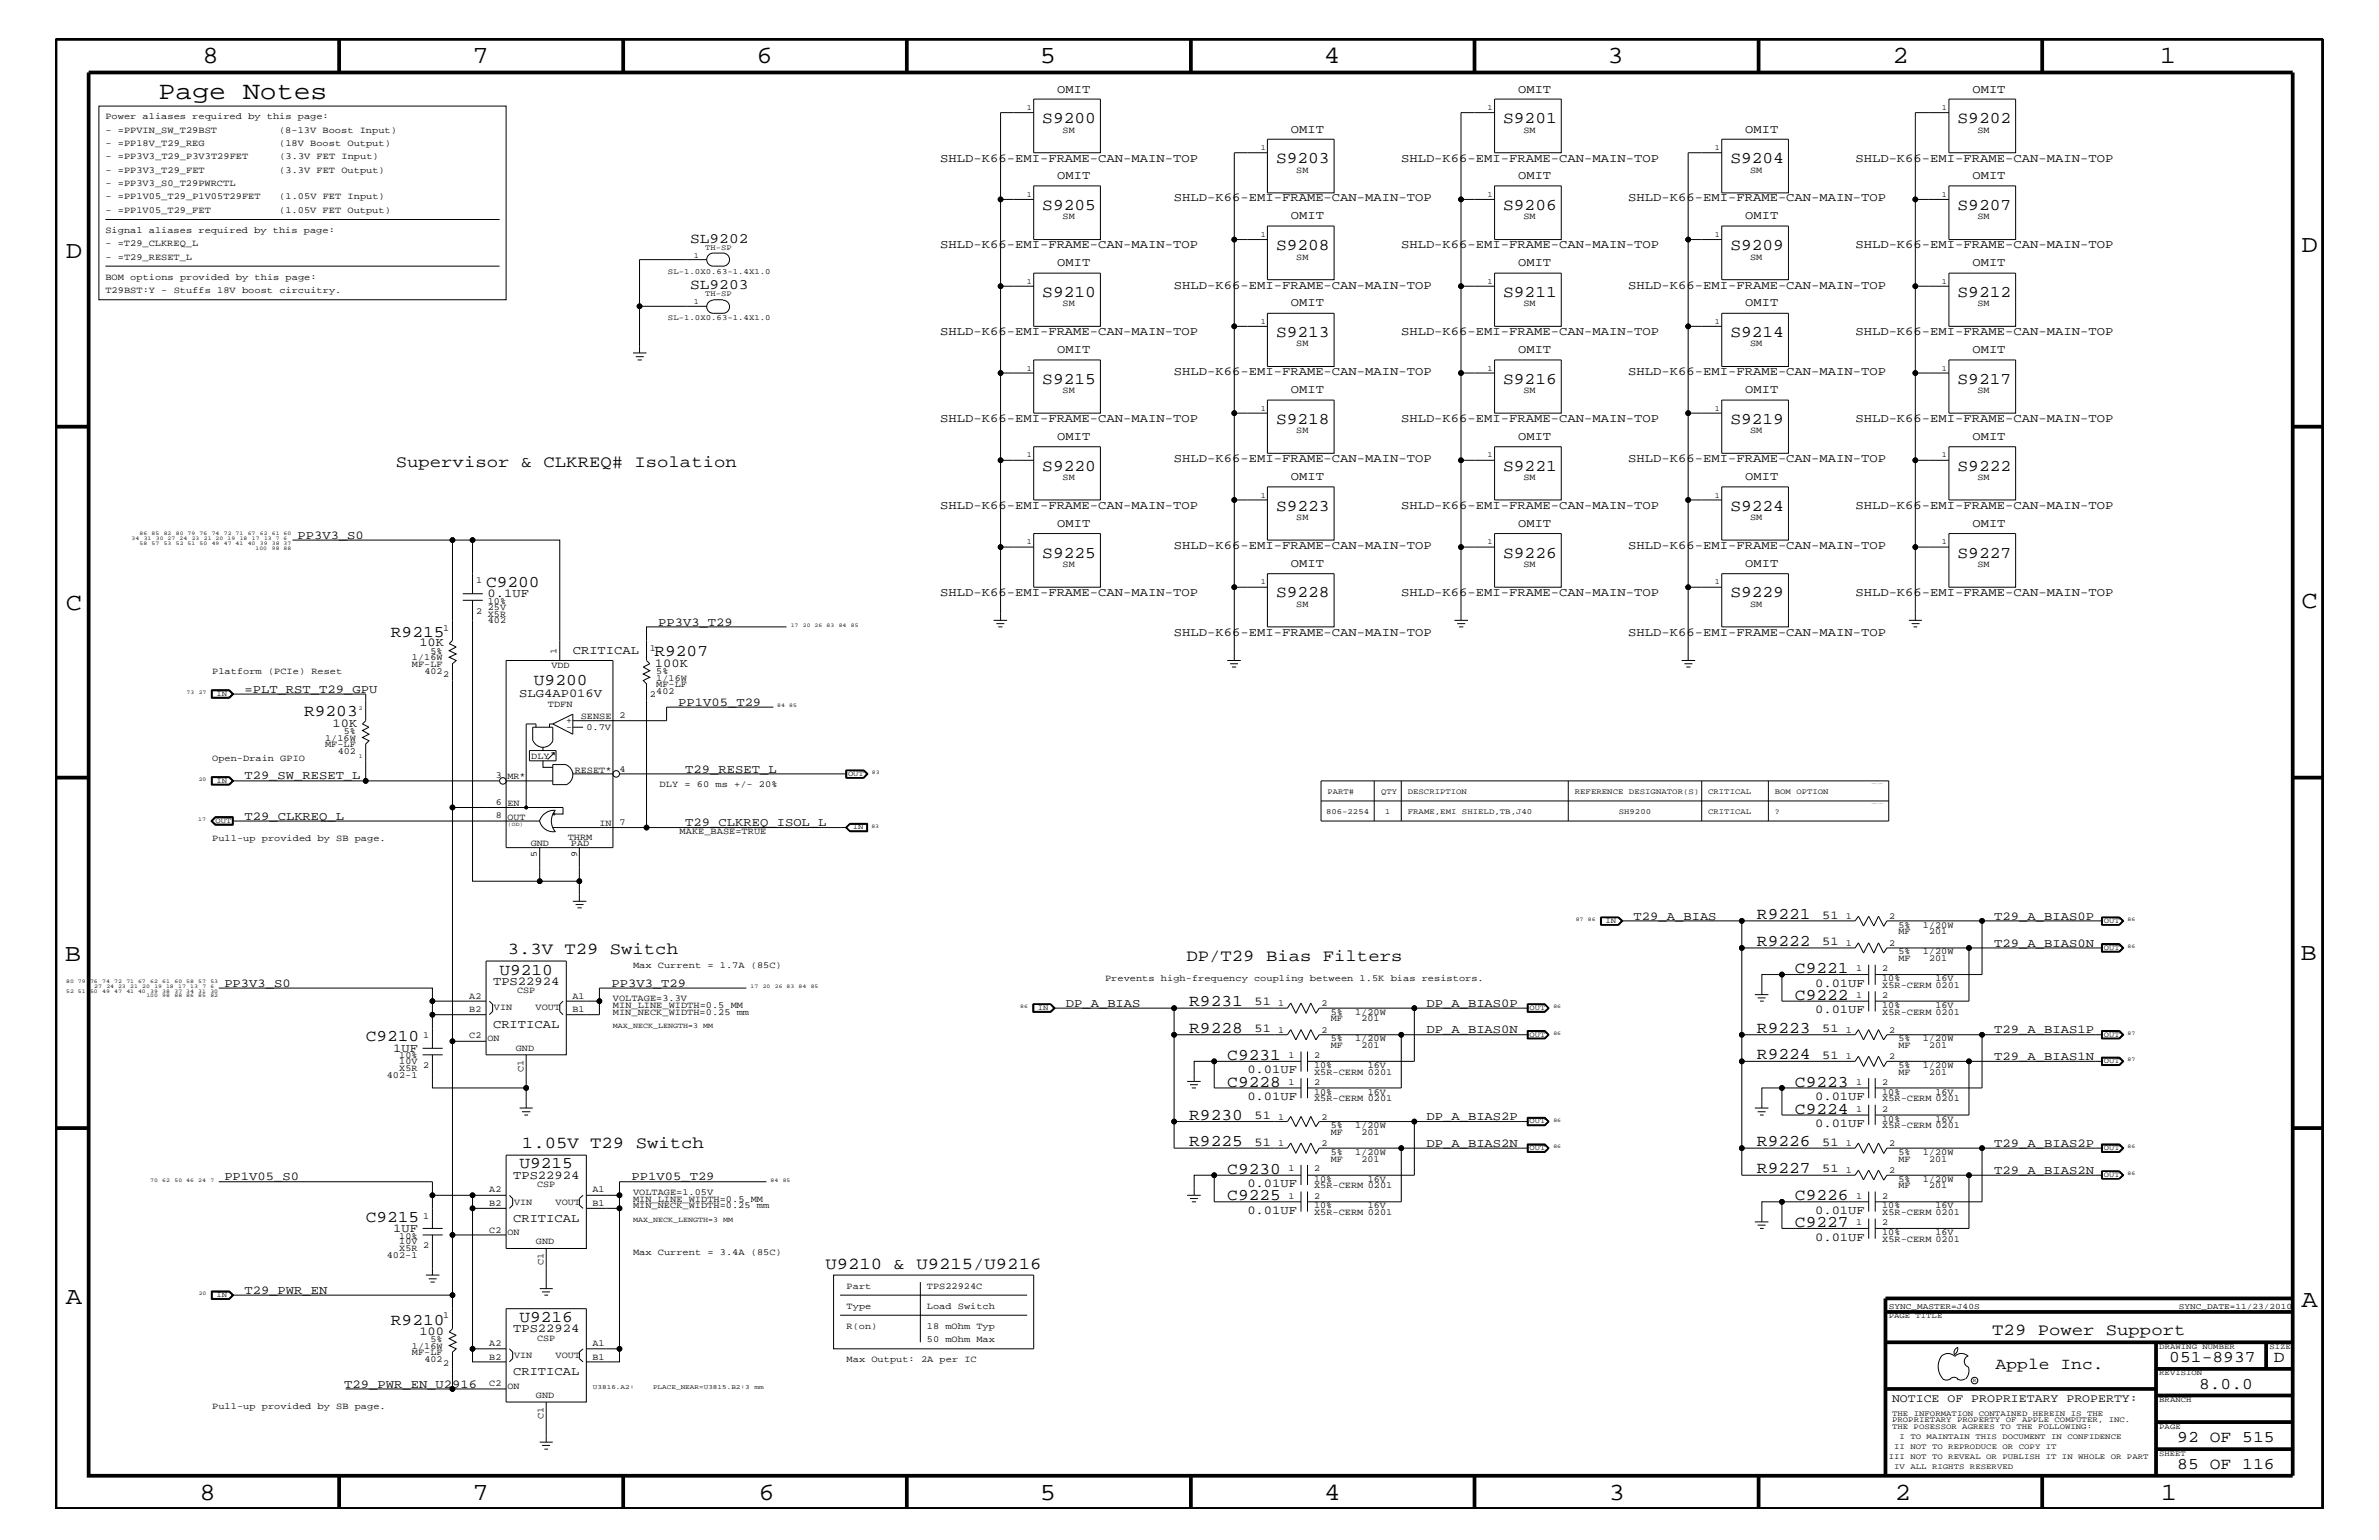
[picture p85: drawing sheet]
<svg xmlns="http://www.w3.org/2000/svg" width="432mm" height="279mm" viewBox="0 0 432 279" stroke-linecap="round" stroke-linejoin="round" font-family="sans-serif">
<defs><g id="words">
<text font-size="4.6" x="28.8" y="18">Page Notes</text>
<g font-size="4.5">
<text x="36.7" y="11.5">8</text>
<text x="85.8" y="11.5">7</text>
<text x="137.3" y="11.5">6</text>
<text x="188.7" y="11.5">5</text>
<text x="240.3" y="11.5">4</text>
<text x="291.8" y="11.5">3</text>
<text x="343.5" y="11.5">2</text>
<text x="392" y="11.5">1</text>
<text x="11.9" y="46.8">D</text>
<text x="417.7" y="45.7">D</text>
<text x="11.9" y="110.6">C</text>
<text x="417.7" y="110.3">C</text>
<text x="11.8" y="174.3">B</text>
<text x="417.6" y="174.2">B</text>
<text x="11.9" y="236.7">A</text>
<text x="417.7" y="237.1">A</text>
<text x="36.2" y="272.1">8</text>
<text x="85.8" y="272.1">7</text>
<text x="137.7" y="272.1">6</text>
<text x="188.7" y="272.1">5</text>
<text x="240.4" y="272.1">4</text>
<text x="292" y="272.1">3</text>
<text x="343.9" y="272.1">2</text>
<text x="392.2" y="272.1">1</text>
</g>
<g font-size="3">
<text x="189.2" y="22.4">S9200</text>
<text x="272.8" y="22.4">S9201</text>
<text x="355.3" y="22.4">S9202</text>
<text x="231.6" y="29.7">S9203</text>
<text x="314.1" y="29.7">S9204</text>
<text x="189.2" y="38.1">S9205</text>
<text x="272.8" y="38.1">S9206</text>
<text x="355.3" y="38.1">S9207</text>
<text x="231.6" y="45.4">S9208</text>
<text x="314.1" y="45.4">S9209</text>
<text x="189.2" y="53.9">S9210</text>
<text x="272.8" y="53.9">S9211</text>
<text x="355.3" y="53.9">S9212</text>
<text x="231.6" y="61.2">S9213</text>
<text x="314.1" y="61.2">S9214</text>
<text x="189.2" y="69.6">S9215</text>
<text x="272.8" y="69.6">S9216</text>
<text x="355.3" y="69.6">S9217</text>
<text x="231.6" y="76.9">S9218</text>
<text x="314.1" y="76.9">S9219</text>
<text x="71.8" y="84.7">Supervisor &amp; CLKREQ# Isolation</text>
<text x="189.2" y="85.4">S9220</text>
<text x="272.8" y="85.4">S9221</text>
<text x="355.3" y="85.4">S9222</text>
<text x="231.6" y="92.7">S9223</text>
<text x="314.1" y="92.7">S9224</text>
<text x="189.2" y="101.2">S9225</text>
<text x="272.8" y="101.2">S9226</text>
<text x="355.3" y="101.2">S9227</text>
<text x="88.2" y="106.5">C9200</text>
<text x="231.6" y="108.4">S9228</text>
<text x="314.1" y="108.4">S9229</text>
<text x="71" y="115.5">R9215</text>
<text x="118.8" y="119.1">R9207</text>
<text x="96.9" y="124.2">U9200</text>
<text x="55.2" y="130">R9203</text>
<text x="318.9" y="166.7">R9221</text>
<text x="92.2" y="173.2">3.3V T29 Switch</text>
<text x="318.9" y="171.6">R9222</text>
<text x="90.6" y="176.8">U9210</text>
<text x="215.3" y="174.4">DP/T29 Bias Filters</text>
<text x="325.8" y="176.6">C9221</text>
<text x="215.9" y="182.5">R9231</text>
<text x="325.8" y="181.4">C9222</text>
<text x="66.4" y="188.9">C9210</text>
<text x="215.9" y="187.4">R9228</text>
<text x="318.9" y="187.4">R9223</text>
<text x="222.8" y="192.3">C9231</text>
<text x="222.8" y="197.2">C9228</text>
<text x="318.9" y="192.2">R9224</text>
<text x="325.8" y="197.2">C9223</text>
<text x="215.9" y="203.1">R9230</text>
<text x="325.8" y="202">C9224</text>
<text x="94.7" y="208.3">1.05V T29 Switch</text>
<text x="215.9" y="208">R9225</text>
<text x="318.9" y="208">R9226</text>
<text x="94.3" y="211.9">U9215</text>
<text x="222.8" y="213">C9230</text>
<text x="318.9" y="212.8">R9227</text>
<text x="66.4" y="221.7">C9215</text>
<text x="222.8" y="217.8">C9225</text>
<text x="325.8" y="217.8">C9226</text>
<text x="325.8" y="222.6">C9227</text>
<text x="149.8" y="230.2">U9210 &amp; U9215/U9216</text>
<text x="94.3" y="239.9">U9216</text>
<text x="71" y="240.3">R9210</text>
<text x="361.6" y="242.3">T29 Power Support</text>
<text x="362.2" y="248.4">Apple Inc.</text>
<text x="393.7" y="247.1">051-8937</text>
<text x="399.2" y="252">8.0.0</text>
<text x="412.7" y="247.1">D</text>
<text x="395.2" y="261.6">92 OF 515</text>
<text x="395.2" y="266.6">85 OF 116</text>
</g>
<g font-size="2.6">
<text x="125.3" y="44.1">SL9202</text>
<text x="125.3" y="52.5">SL9203</text>
</g>
<g font-size="2.2">
<text x="191.9" y="16.8">OMIT</text>
<text x="275.5" y="16.8">OMIT</text>
<text x="358" y="16.8">OMIT</text>
<text x="170.6" y="29.3">SHLD-K66-EMI-FRAME-CAN-MAIN-TOP</text>
<text x="234.3" y="24.1">OMIT</text>
<text x="254.3" y="29.3">SHLD-K66-EMI-FRAME-CAN-MAIN-TOP</text>
<text x="316.8" y="24.1">OMIT</text>
<text x="336.8" y="29.3">SHLD-K66-EMI-FRAME-CAN-MAIN-TOP</text>
<text x="191.9" y="32.5">OMIT</text>
<text x="275.5" y="32.5">OMIT</text>
<text x="358" y="32.5">OMIT</text>
<text x="213.1" y="36.5">SHLD-K66-EMI-FRAME-CAN-MAIN-TOP</text>
<text x="234.3" y="39.8">OMIT</text>
<text x="295.5" y="36.5">SHLD-K66-EMI-FRAME-CAN-MAIN-TOP</text>
<text x="316.8" y="39.8">OMIT</text>
<text x="170.6" y="45.1">SHLD-K66-EMI-FRAME-CAN-MAIN-TOP</text>
<text x="254.3" y="45.1">SHLD-K66-EMI-FRAME-CAN-MAIN-TOP</text>
<text x="336.8" y="45.1">SHLD-K66-EMI-FRAME-CAN-MAIN-TOP</text>
<text x="191.9" y="48.3">OMIT</text>
<text x="213.1" y="52.4">SHLD-K66-EMI-FRAME-CAN-MAIN-TOP</text>
<text x="275.5" y="48.3">OMIT</text>
<text x="295.5" y="52.4">SHLD-K66-EMI-FRAME-CAN-MAIN-TOP</text>
<text x="358" y="48.3">OMIT</text>
<text x="234.3" y="55.6">OMIT</text>
<text x="316.8" y="55.6">OMIT</text>
<text x="170.6" y="60.8">SHLD-K66-EMI-FRAME-CAN-MAIN-TOP</text>
<text x="191.9" y="64">OMIT</text>
<text x="254.3" y="60.8">SHLD-K66-EMI-FRAME-CAN-MAIN-TOP</text>
<text x="275.5" y="64">OMIT</text>
<text x="336.8" y="60.8">SHLD-K66-EMI-FRAME-CAN-MAIN-TOP</text>
<text x="358" y="64">OMIT</text>
<text x="213.1" y="68.1">SHLD-K66-EMI-FRAME-CAN-MAIN-TOP</text>
<text x="234.3" y="71.3">OMIT</text>
<text x="295.5" y="68.1">SHLD-K66-EMI-FRAME-CAN-MAIN-TOP</text>
<text x="316.8" y="71.3">OMIT</text>
<text x="170.6" y="76.6">SHLD-K66-EMI-FRAME-CAN-MAIN-TOP</text>
<text x="254.3" y="76.6">SHLD-K66-EMI-FRAME-CAN-MAIN-TOP</text>
<text x="336.8" y="76.6">SHLD-K66-EMI-FRAME-CAN-MAIN-TOP</text>
<text x="191.9" y="79.9">OMIT</text>
<text x="213.1" y="83.8">SHLD-K66-EMI-FRAME-CAN-MAIN-TOP</text>
<text x="275.5" y="79.9">OMIT</text>
<text x="295.5" y="83.8">SHLD-K66-EMI-FRAME-CAN-MAIN-TOP</text>
<text x="358" y="79.9">OMIT</text>
<text x="234.3" y="87.1">OMIT</text>
<text x="316.8" y="87.1">OMIT</text>
<text x="170.6" y="92.3">SHLD-K66-EMI-FRAME-CAN-MAIN-TOP</text>
<text x="191.9" y="95.6">OMIT</text>
<text x="254.3" y="92.3">SHLD-K66-EMI-FRAME-CAN-MAIN-TOP</text>
<text x="275.5" y="95.6">OMIT</text>
<text x="336.8" y="92.3">SHLD-K66-EMI-FRAME-CAN-MAIN-TOP</text>
<text x="358" y="95.6">OMIT</text>
<text x="54" y="97.7">PP3V3_S0</text>
<text x="213.1" y="99.6">SHLD-K66-EMI-FRAME-CAN-MAIN-TOP</text>
<text x="295.5" y="99.6">SHLD-K66-EMI-FRAME-CAN-MAIN-TOP</text>
<text x="234.3" y="102.9">OMIT</text>
<text x="316.8" y="102.9">OMIT</text>
<text x="88.5" y="108.3">0.1UF</text>
<text x="119.5" y="113.6">PP3V3_T29</text>
<text x="170.6" y="108.1">SHLD-K66-EMI-FRAME-CAN-MAIN-TOP</text>
<text x="254.3" y="108.1">SHLD-K66-EMI-FRAME-CAN-MAIN-TOP</text>
<text x="336.8" y="108.1">SHLD-K66-EMI-FRAME-CAN-MAIN-TOP</text>
<text x="76.1" y="117.3">10K</text>
<text x="104" y="118.6">CRITICAL</text>
<text x="213.1" y="115.3">SHLD-K66-EMI-FRAME-CAN-MAIN-TOP</text>
<text x="295.5" y="115.3">SHLD-K66-EMI-FRAME-CAN-MAIN-TOP</text>
<text x="44.4" y="125.7">=PLT_RST_T29_GPU</text>
<text x="118.9" y="120.9">100K</text>
<text x="60.4" y="131.9">10K</text>
<text x="94.2" y="126.5">SLG4AP016V</text>
<text x="123.1" y="128">PP1V05_T29</text>
<text x="44.4" y="141.4">T29_SW_RESET_L</text>
<text x="124.4" y="140.2">T29_RESET_L</text>
<text x="44.4" y="148.7">T29_CLKREQ_L</text>
<text x="124.4" y="149.9">T29_CLKREQ_ISOL_L</text>
<text x="296.5" y="166.9">T29_A_BIAS</text>
<text x="330.8" y="166.7">51</text>
<text x="361.9" y="166.9">T29_A_BIAS0P</text>
<text x="330.8" y="171.5">51</text>
<text x="361.9" y="171.7">T29_A_BIAS0N</text>
<text x="40.7" y="179">PP3V3_S0</text>
<text x="89.5" y="178.8">TPS22924</text>
<text x="111" y="179">PP3V3_T29</text>
<text x="329.4" y="179">0.01UF</text>
<text x="193.5" y="182.7">DP_A_BIAS</text>
<text x="227.7" y="182.4">51</text>
<text x="258.9" y="182.7">DP_A_BIAS0P</text>
<text x="329.4" y="183.8">0.01UF</text>
<text x="71.4" y="190.8">1UF</text>
<text x="89.5" y="186.5">CRITICAL</text>
<text x="227.7" y="187.2">51</text>
<text x="258.9" y="187.5">DP_A_BIAS0N</text>
<text x="330.8" y="187.2">51</text>
<text x="361.9" y="187.5">T29_A_BIAS1P</text>
<text x="226.4" y="194.8">0.01UF</text>
<text x="330.8" y="192.1">51</text>
<text x="361.9" y="192.3">T29_A_BIAS1N</text>
<text x="226.4" y="199.6">0.01UF</text>
<text x="227.7" y="203">51</text>
<text x="258.9" y="203.2">DP_A_BIAS2P</text>
<text x="329.4" y="199.6">0.01UF</text>
<text x="227.7" y="207.9">51</text>
<text x="258.9" y="208.1">DP_A_BIAS2N</text>
<text x="329.4" y="204.4">0.01UF</text>
<text x="330.8" y="207.9">51</text>
<text x="361.9" y="208.1">T29_A_BIAS2P</text>
<text x="40.7" y="214.2">PP1V05_S0</text>
<text x="93.1" y="213.9">TPS22924</text>
<text x="114.6" y="214.2">PP1V05_T29</text>
<text x="226.4" y="215.3">0.01UF</text>
<text x="330.8" y="212.7">51</text>
<text x="361.9" y="213">T29_A_BIAS2N</text>
<text x="93.1" y="221.7">CRITICAL</text>
<text x="226.4" y="220.2">0.01UF</text>
<text x="329.4" y="220.2">0.01UF</text>
<text x="71.4" y="223.5">1UF</text>
<text x="329.4" y="225.1">0.01UF</text>
<text x="44.4" y="234.7">T29_PWR_EN</text>
<text x="76.1" y="242.2">100</text>
<text x="93.1" y="241.8">TPS22924</text>
<text x="62.5" y="251.7">T29_PWR_EN_U2916</text>
<text x="93.1" y="249.5">CRITICAL</text>
</g>
<text font-size="2.1" x="343.4" y="254.4">NOTICE OF PROPRIETARY PROPERTY:</text>
<g font-size="1.7">
<text x="19.1" y="21.6">Power aliases required by this page:</text>
<text x="19.1" y="28.9">- =PP3V3_T29_P3V3T29FET</text>
<text x="19.1" y="26.5">- =PP18V_T29_REG</text>
<text x="19.1" y="24.1">- =PPVIN_SW_T29BST</text>
<text x="50.7" y="24.1">(8-13V Boost Input)</text>
<text x="50.7" y="26.5">(18V Boost Output)</text>
<text x="50.7" y="28.9">(3.3V FET Input)</text>
<text x="192.9" y="24.1">SM</text>
<text x="276.5" y="24.1">SM</text>
<text x="358.9" y="24.1">SM</text>
<text x="19.1" y="33.7">- =PP3V3_S0_T29PWRCTL</text>
<text x="19.1" y="31.4">- =PP3V3_T29_FET</text>
<text x="50.7" y="31.4">(3.3V FET Output)</text>
<text x="235.3" y="31.4">SM</text>
<text x="317.7" y="31.4">SM</text>
<text x="19.1" y="36.2">- =PP1V05_T29_P1V05T29FET</text>
<text x="19.1" y="38.6">- =PP1V05_T29_FET</text>
<text x="50.7" y="38.6">(1.05V FET Output)</text>
<text x="50.7" y="36.2">(1.05V FET Input)</text>
<text x="192.9" y="39.8">SM</text>
<text x="276.5" y="39.8">SM</text>
<text x="358.9" y="39.8">SM</text>
<text x="19.1" y="44.6">- =T29_CLKREQ_L</text>
<text x="19.1" y="47.1">- =T29_RESET_L</text>
<text x="19.1" y="42.3">Signal aliases required by this page:</text>
<text x="235.3" y="47.1">SM</text>
<text x="317.7" y="47.1">SM</text>
<text x="19.1" y="53.2">T29BST:Y - Stuffs 18V boost circuitry.</text>
<text x="19.1" y="50.7">BOM options provided by this page:</text>
<text x="192.9" y="55.6">SM</text>
<text x="276.5" y="55.6">SM</text>
<text x="358.9" y="55.6">SM</text>
<text x="235.3" y="62.9">SM</text>
<text x="317.7" y="62.9">SM</text>
<text x="192.9" y="71.3">SM</text>
<text x="276.5" y="71.3">SM</text>
<text x="358.9" y="71.3">SM</text>
<text x="235.3" y="78.6">SM</text>
<text x="317.7" y="78.6">SM</text>
<text x="192.9" y="87.1">SM</text>
<text x="276.5" y="87.1">SM</text>
<text x="358.9" y="87.1">SM</text>
<text x="235.3" y="94.3">SM</text>
<text x="317.7" y="94.3">SM</text>
<text x="86.4" y="105.9">1</text>
<text x="192.9" y="102.9">SM</text>
<text x="276.5" y="102.9">SM</text>
<text x="358.9" y="102.9">SM</text>
<text x="86.4" y="111.4">2</text>
<text x="88.6" y="110.6">25V</text>
<text x="88.6" y="109.5">10%</text>
<text x="88.6" y="113.1">402</text>
<text x="88.6" y="111.9">X5R</text>
<text x="235.3" y="110.2">SM</text>
<text x="317.7" y="110.2">SM</text>
<text x="74.8" y="119.8">1/16W</text>
<text x="78.1" y="118.6">5%</text>
<text x="80.4" y="114.4">1</text>
<text x="101" y="118.6" transform="rotate(-90 101 118.6)">1</text>
<text x="117.9" y="118.1">1</text>
<text x="38.5" y="122.3">Platform (PCIe) Reset</text>
<text x="74.8" y="121">MF-LF</text>
<text x="77" y="122.3">402</text>
<text x="80.4" y="122.9">2</text>
<text x="100.1" y="121.3">VDD</text>
<text x="119.1" y="123.5">1/16W</text>
<text x="119.1" y="122.3">5%</text>
<text x="119.1" y="125.9">402</text>
<text x="119.1" y="124.7">MF-LF</text>
<text x="99.4" y="128.3">TDFN</text>
<text x="102.8" y="131.2">+</text>
<text x="105.4" y="130.5">SENSE</text>
<text x="112.4" y="130.2">2</text>
<text x="117.9" y="126.5">2</text>
<text x="59" y="134.4">1/16W</text>
<text x="59" y="135.6">MF-LF</text>
<text x="61.3" y="136.8">402</text>
<text x="62.4" y="133.2">5%</text>
<text x="96.4" y="137.7">DLY</text>
<text x="102.8" y="132.4">-</text>
<text x="106.4" y="132.4">0.7V</text>
<text x="38.5" y="138">Open-Drain GPIO</text>
<text x="90" y="141.2">3</text>
<text x="92.1" y="141.4">MR*</text>
<text x="104.3" y="140.2">RESET*</text>
<text x="112.4" y="140">4</text>
<text x="119.7" y="142.9">DLY = 60 ms +/- 20%</text>
<text x="90" y="148.4">8</text>
<text x="90" y="146">6</text>
<text x="92.1" y="148.7">OUT</text>
<text x="92.1" y="146.2">EN</text>
<text x="108.8" y="149.9">IN</text>
<text x="112.4" y="149.6">7</text>
<text x="38.5" y="152.6">Pull-up provided by SB page.</text>
<text x="96.4" y="153.5">GND</text>
<text x="97.5" y="155.6" transform="rotate(-90 97.5 155.6)">5</text>
<text x="103" y="152.3">THRM</text>
<text x="103.6" y="153.5">PAD</text>
<text x="104.7" y="155.6" transform="rotate(-90 104.7 155.6)">9</text>
<text x="123.4" y="151.3">MAKE_BASE=TRUE</text>
<text x="335" y="166.7">1</text>
<text x="342.9" y="166.7">2</text>
<text x="335" y="171.6">1</text>
<text x="342.9" y="171.6">2</text>
<text x="344.6" y="173.2">5%</text>
<text x="344.6" y="168.3">5%</text>
<text x="344.6" y="169.5">MF</text>
<text x="349" y="173.2">1/20W</text>
<text x="349" y="168.3">1/20W</text>
<text x="350.1" y="169.5">201</text>
<text x="114.9" y="175.6">Max Current = 1.7A (85C)</text>
<text x="200.6" y="178">Prevents high-frequency coupling between 1.5K bias resistors.</text>
<text x="336.9" y="176.2">1</text>
<text x="341.6" y="178">10%</text>
<text x="341.6" y="179.3">X5R-CERM 0201</text>
<text x="341.6" y="176.2">2</text>
<text x="344.6" y="174.4">MF</text>
<text x="350.1" y="174.4">201</text>
<text x="351.3" y="178">16V</text>
<text x="85.2" y="181.2">A2</text>
<text x="85.2" y="183.6">B2</text>
<text x="89.7" y="183.3">VIN</text>
<text x="93.9" y="180.2">CSP</text>
<text x="97.2" y="183.3">VOUT</text>
<text x="103.9" y="181.2">A1</text>
<text x="103.9" y="183.6">B1</text>
<text x="111.3" y="184.1">MIN_NECK_WIDTH=0.25 mm</text>
<text x="111.3" y="182.9">MIN_LINE_WIDTH=0.5 MM</text>
<text x="111.3" y="181.6">VOLTAGE=3.3V</text>
<text x="232" y="182.5">1</text>
<text x="239.9" y="182.5">2</text>
<text x="241.6" y="184.1">5%</text>
<text x="241.6" y="185.3">MF</text>
<text x="246" y="184.1">1/20W</text>
<text x="247.1" y="185.3">201</text>
<text x="336.9" y="181">1</text>
<text x="341.6" y="182.9">10%</text>
<text x="341.6" y="184.1">X5R-CERM 0201</text>
<text x="341.6" y="181">2</text>
<text x="351.3" y="182.9">16V</text>
<text x="72.5" y="192">10%</text>
<text x="76.8" y="188.3">1</text>
<text x="85.2" y="188.4">C2</text>
<text x="88.5" y="188.9">ON</text>
<text x="93.6" y="190.6">GND</text>
<text x="232" y="187.4">1</text>
<text x="233.8" y="192">1</text>
<text x="238.5" y="192">2</text>
<text x="239.9" y="187.4">2</text>
<text x="241.6" y="188.9">5%</text>
<text x="241.6" y="190.2">MF</text>
<text x="246" y="188.9">1/20W</text>
<text x="247.1" y="190.2">201</text>
<text x="335" y="187.4">1</text>
<text x="342.9" y="187.4">2</text>
<text x="344.6" y="188.9">5%</text>
<text x="344.6" y="190.2">MF</text>
<text x="349" y="188.9">1/20W</text>
<text x="350.1" y="190.2">201</text>
<text x="70.2" y="195.5">402-1</text>
<text x="72.5" y="193.1">10V</text>
<text x="72.5" y="194.3">X5R</text>
<text x="76.8" y="193.7">2</text>
<text x="95" y="194.4" transform="rotate(-90 95 194.4)">C1</text>
<text x="233.8" y="196.8">1</text>
<text x="238.5" y="193.7">10%</text>
<text x="238.5" y="195">X5R-CERM 0201</text>
<text x="238.5" y="196.8">2</text>
<text x="248.2" y="193.7">16V</text>
<text x="335" y="192.2">1</text>
<text x="336.9" y="196.8">1</text>
<text x="341.6" y="196.8">2</text>
<text x="342.9" y="192.2">2</text>
<text x="344.6" y="193.7">5%</text>
<text x="344.6" y="195">MF</text>
<text x="349" y="193.7">1/20W</text>
<text x="350.1" y="195">201</text>
<text x="232" y="203.1">1</text>
<text x="238.5" y="198.7">10%</text>
<text x="238.5" y="199.8">X5R-CERM 0201</text>
<text x="239.9" y="203.1">2</text>
<text x="248.2" y="198.7">16V</text>
<text x="336.9" y="201.7">1</text>
<text x="341.6" y="198.7">10%</text>
<text x="341.6" y="203.5">10%</text>
<text x="341.6" y="199.8">X5R-CERM 0201</text>
<text x="341.6" y="201.7">2</text>
<text x="351.3" y="198.7">16V</text>
<text x="351.3" y="203.5">16V</text>
<text x="232" y="208">1</text>
<text x="239.9" y="208">2</text>
<text x="241.6" y="204.7">5%</text>
<text x="241.6" y="205.9">MF</text>
<text x="241.6" y="209.6">5%</text>
<text x="246" y="204.7">1/20W</text>
<text x="246" y="209.6">1/20W</text>
<text x="247.1" y="205.9">201</text>
<text x="335" y="208">1</text>
<text x="341.6" y="204.7">X5R-CERM 0201</text>
<text x="342.9" y="208">2</text>
<text x="344.6" y="209.6">5%</text>
<text x="349" y="209.6">1/20W</text>
<text x="97.5" y="215.3">CSP</text>
<text x="233.8" y="212.5">1</text>
<text x="238.5" y="214.4">10%</text>
<text x="238.5" y="215.6">X5R-CERM 0201</text>
<text x="238.5" y="212.5">2</text>
<text x="241.6" y="210.8">MF</text>
<text x="247.1" y="210.8">201</text>
<text x="248.2" y="214.4">16V</text>
<text x="335" y="212.8">1</text>
<text x="342.9" y="212.8">2</text>
<text x="344.6" y="214.4">5%</text>
<text x="344.6" y="215.6">MF</text>
<text x="344.6" y="210.8">MF</text>
<text x="349" y="214.4">1/20W</text>
<text x="350.1" y="215.6">201</text>
<text x="350.1" y="210.8">201</text>
<text x="76.8" y="221.1">1</text>
<text x="88.8" y="216.4">A2</text>
<text x="88.8" y="218.7">B2</text>
<text x="93.3" y="218.6">VIN</text>
<text x="100.8" y="218.6">VOUT</text>
<text x="107.5" y="216.4">A1</text>
<text x="107.5" y="218.7">B1</text>
<text x="114.9" y="219.2">MIN_NECK_WIDTH=0.25 mm</text>
<text x="114.9" y="218">MIN_LINE_WIDTH=0.5 MM</text>
<text x="114.9" y="216.9">VOLTAGE=1.05V</text>
<text x="233.8" y="217.5">1</text>
<text x="238.5" y="219.2">10%</text>
<text x="238.5" y="220.4">X5R-CERM 0201</text>
<text x="238.5" y="217.5">2</text>
<text x="248.2" y="219.2">16V</text>
<text x="336.9" y="217.5">1</text>
<text x="341.6" y="219.2">10%</text>
<text x="341.6" y="220.4">X5R-CERM 0201</text>
<text x="341.6" y="217.5">2</text>
<text x="351.3" y="219.2">16V</text>
<text x="72.5" y="225.7">10V</text>
<text x="72.5" y="224.7">10%</text>
<text x="72.5" y="227">X5R</text>
<text x="76.8" y="226.5">2</text>
<text x="88.8" y="223.6">C2</text>
<text x="92.1" y="224.1">ON</text>
<text x="97.3" y="225.7">GND</text>
<text x="114.9" y="227.7">Max Current = 3.4A (85C)</text>
<text x="336.9" y="222.3">1</text>
<text x="341.6" y="224.1">10%</text>
<text x="341.6" y="225.3">X5R-CERM 0201</text>
<text x="341.6" y="222.3">2</text>
<text x="351.3" y="224.1">16V</text>
<text x="70.2" y="228.2">402-1</text>
<text x="98.6" y="229.6" transform="rotate(-90 98.6 229.6)">C1</text>
<text x="153.7" y="233.8">Part</text>
<text x="168.2" y="233.8">TPS22924C</text>
<text x="80.4" y="239.2">1</text>
<text x="153.7" y="237.4">Type</text>
<text x="168.2" y="237.4">Load Switch</text>
<text x="74.8" y="244.7">1/16W</text>
<text x="74.8" y="245.9">MF-LF</text>
<text x="78.1" y="243.5">5%</text>
<text x="88.8" y="244.2">A2</text>
<text x="97.5" y="243.3">CSP</text>
<text x="107.5" y="244.2">A1</text>
<text x="153.7" y="241.1">R(on)</text>
<text x="168.2" y="241.1">18 mOhm Typ</text>
<text x="168.2" y="243.5">50 mOhm Max</text>
<text x="77" y="247.1">402</text>
<text x="80.4" y="247.8">2</text>
<text x="88.8" y="251.5">C2</text>
<text x="88.8" y="246.7">B2</text>
<text x="92.1" y="252">ON</text>
<text x="93.3" y="246.4">VIN</text>
<text x="100.8" y="246.4">VOUT</text>
<text x="107.5" y="246.7">B1</text>
<text x="153.7" y="247.1">Max Output: 2A per IC</text>
<text x="38.5" y="255.6">Pull-up provided by SB page.</text>
<text x="97.3" y="253.7">GND</text>
<text x="98.6" y="257.4" transform="rotate(-90 98.6 257.4)">C1</text>
</g>
<g font-size="1.5">
<text x="342.8" y="237.4">SYNC_MASTER=J40S</text>
<text x="395.5" y="237.4">SYNC_DATE=11/23/2010</text>
</g>
<g font-size="1.4">
<text x="186.4" y="20">1</text>
<text x="270" y="20">1</text>
<text x="352.5" y="20">1</text>
<text x="228.9" y="27.2">1</text>
<text x="311.2" y="27.2">1</text>
<text x="186.4" y="35.8">1</text>
<text x="270" y="35.8">1</text>
<text x="352.5" y="35.8">1</text>
<text x="125.9" y="46.8">1</text>
<text x="128" y="45.3">TH-SP</text>
<text x="228.9" y="43">1</text>
<text x="311.2" y="43">1</text>
<text x="121.2" y="49.6">SL-1.0X0.63-1.4X1.0</text>
<text x="128" y="53.8">TH-SP</text>
<text x="186.4" y="51.5">1</text>
<text x="270" y="51.5">1</text>
<text x="352.5" y="51.5">1</text>
<text x="121.2" y="58.1">SL-1.0X0.63-1.4X1.0</text>
<text x="125.9" y="55.2">1</text>
<text x="228.9" y="58.8">1</text>
<text x="311.2" y="58.8">1</text>
<text x="186.4" y="67.3">1</text>
<text x="270" y="67.3">1</text>
<text x="352.5" y="67.3">1</text>
<text x="228.9" y="74.5">1</text>
<text x="311.2" y="74.5">1</text>
<text x="186.4" y="83">1</text>
<text x="270" y="83">1</text>
<text x="352.5" y="83">1</text>
<text x="228.9" y="90.3">1</text>
<text x="311.2" y="90.3">1</text>
<text x="186.4" y="98.7">1</text>
<text x="270" y="98.7">1</text>
<text x="352.5" y="98.7">1</text>
<text x="228.9" y="106">1</text>
<text x="311.2" y="106">1</text>
<text x="39.3" y="126.3">IN</text>
<text x="39.3" y="142">IN</text>
<text x="153.9" y="140.8">OUT</text>
<text x="39.1" y="149.3">OUT</text>
<text x="240.7" y="147.7">806-2254</text>
<text x="241" y="144">PART#</text>
<text x="250.7" y="144">QTY</text>
<text x="251.4" y="147.7">1</text>
<text x="255.5" y="144">DESCRIPTION</text>
<text x="255.5" y="147.7">FRAME,EMI SHIELD,TB,J40</text>
<text x="285.8" y="144">REFERENCE DESIGNATOR(S)</text>
<text x="293.8" y="147.7">SH9200</text>
<text x="310" y="144">CRITICAL</text>
<text x="310" y="147.7">CRITICAL</text>
<text x="322.2" y="147.7">?</text>
<text x="322.2" y="144">BOM OPTION</text>
<text x="154.8" y="150.5">IN</text>
<text x="291.4" y="167.5">IN</text>
<text x="381.8" y="167.5">OUT</text>
<text x="381.8" y="172.3">OUT</text>
<text x="188.4" y="183.2">IN</text>
<text x="277.6" y="183.2">OUT</text>
<text x="111.3" y="186.5">MAX_NECK_LENGTH=3 MM</text>
<text x="277.6" y="188.1">OUT</text>
<text x="381.8" y="188.1">OUT</text>
<text x="381.8" y="192.9">OUT</text>
<text x="277.6" y="203.8">OUT</text>
<text x="277.6" y="208.7">OUT</text>
<text x="381.8" y="208.7">OUT</text>
<text x="381.8" y="213.6">OUT</text>
<text x="114.9" y="221.7">MAX_NECK_LENGTH=3 MM</text>
<text x="39.3" y="235.4">IN</text>
<text x="342.8" y="239.2">PAGE TITLE</text>
<text x="391.9" y="244.7">DRAWING NUMBER</text>
<text x="411.9" y="244.7">SIZE</text>
<text x="391.9" y="249.5">REVISION</text>
<text x="343.4" y="256.8">THE INFORMATION CONTAINED HEREIN IS THE</text>
<text x="391.9" y="254.4">BRANCH</text>
<text x="343.4" y="259.3">THE POSESSOR AGREES TO THE FOLLOWING:</text>
<text x="343.4" y="258">PROPRIETARY PROPERTY OF APPLE COMPUTER, INC.</text>
<text x="343.8" y="262.9">II NOT TO REPRODUCE OR COPY IT</text>
<text x="344.8" y="261.1">I TO MAINTAIN THIS DOCUMENT IN CONFIDENCE</text>
<text x="391.9" y="259.3">PAGE</text>
<text x="342.8" y="264.7">III NOT TO REVEAL OR PUBLISH IT IN WHOLE OR PART</text>
<text x="343.8" y="266.6">IV ALL RIGHTS RESERVED</text>
<text x="391.9" y="264.1">SHEET</text>
</g>
<g font-size="1.2">
<text x="107.6" y="252">U3816.A2:</text>
<text x="118.5" y="252">PLACE_NEAR=U3815.B2:3</text>
<text x="136.9" y="252">mm</text>
</g>
<g font-size="1.1">
<text x="65.1" y="128.9">2</text>
<text x="65.1" y="137.4">1</text>
</g>
<g font-size="1">
<text x="23.9" y="98">34</text>
<text x="25.3" y="98.9">58</text>
<text x="25.3" y="97.1">86</text>
<text x="26.1" y="98">31</text>
<text x="27.5" y="98.9">57</text>
<text x="27.5" y="97.1">85</text>
<text x="28.3" y="98">30 27</text>
<text x="29.7" y="98.9">53</text>
<text x="29.7" y="97.1">82</text>
<text x="31.9" y="98.9">52 51</text>
<text x="31.9" y="97.1">80 79</text>
<text x="32.6" y="98">24</text>
<text x="34.8" y="98">23</text>
<text x="36.2" y="98.9">50</text>
<text x="36.2" y="97.1">76</text>
<text x="37" y="98">21 20</text>
<text x="38.4" y="98.9">49</text>
<text x="38.4" y="97.1">74</text>
<text x="40.6" y="98.9">47 41</text>
<text x="40.6" y="97.1">72 71</text>
<text x="41.3" y="98">19</text>
<text x="43.5" y="98">18</text>
<text x="45" y="98.9">40</text>
<text x="45" y="97.1">67</text>
<text x="45.7" y="98">17</text>
<text x="46.4" y="99.8">100</text>
<text x="47.2" y="98.9">39</text>
<text x="47.2" y="97.1">62</text>
<text x="47.9" y="98">13 7</text>
<text x="49.4" y="98.9">38 37</text>
<text x="49.4" y="97.1">61 60</text>
<text x="49.4" y="99.8">98 88</text>
<text x="51.5" y="98">6</text>
<text x="143.5" y="113.7">17</text>
<text x="145.7" y="113.7">20 26</text>
<text x="150" y="113.7">83</text>
<text x="152.2" y="113.7">84</text>
<text x="154.4" y="113.7">85</text>
<text x="33.9" y="125.9">73</text>
<text x="36.1" y="125.9">27</text>
<text x="141.1" y="128.3">84</text>
<text x="143.3" y="128.3">85</text>
<text x="36.1" y="141.7">20</text>
<text x="158.2" y="140.4">83</text>
<text x="36" y="149">17</text>
<text x="92.2" y="149.9">(OD)</text>
<text x="158.2" y="150.1">83</text>
<text x="286" y="167.1">87</text>
<text x="288.2" y="167.1">86</text>
<text x="386.2" y="167.1">86</text>
<text x="386.2" y="172">86</text>
<text x="12" y="178.3">80 79</text>
<text x="16.3" y="178.3">76</text>
<text x="17.1" y="179.3">27</text>
<text x="18.5" y="178.3">74</text>
<text x="19.3" y="179.3">24 23</text>
<text x="20.7" y="178.3">72</text>
<text x="22.9" y="178.3">71 67</text>
<text x="23.6" y="179.3">21</text>
<text x="25.8" y="179.3">20</text>
<text x="27.3" y="178.3">62</text>
<text x="28" y="179.3">19 18</text>
<text x="29.5" y="178.3">61</text>
<text x="31.7" y="178.3">60 58</text>
<text x="32.3" y="179.3">17</text>
<text x="34.5" y="179.3">13</text>
<text x="36" y="178.3">57</text>
<text x="36.7" y="179.3">7</text>
<text x="38.2" y="178.3">53</text>
<text x="38.2" y="179.3">6</text>
<text x="136.2" y="179.3">17</text>
<text x="138.4" y="179.3">20</text>
<text x="140.6" y="179.3">26 83</text>
<text x="144.9" y="179.3">84</text>
<text x="147.2" y="179.3">85</text>
<text x="12" y="180.1">52 51</text>
<text x="16.3" y="180.1">50</text>
<text x="18.5" y="180.1">49</text>
<text x="20.7" y="180.1">47</text>
<text x="22.9" y="180.1">41 40</text>
<text x="26.6" y="181">100</text>
<text x="27.3" y="180.1">39</text>
<text x="29.5" y="180.1">38</text>
<text x="29.5" y="181">98</text>
<text x="31.7" y="180.1">37 34</text>
<text x="31.7" y="181">88 86</text>
<text x="36" y="180.1">31</text>
<text x="36" y="181">85</text>
<text x="38.2" y="180.1">30</text>
<text x="38.2" y="181">82</text>
<text x="185.2" y="182.9">86</text>
<text x="281.9" y="182.9">86</text>
<text x="281.9" y="187.7">86</text>
<text x="386.2" y="187.7">87</text>
<text x="386.2" y="192.6">87</text>
<text x="281.9" y="203.5">86</text>
<text x="281.9" y="208.3">86</text>
<text x="386.2" y="208.3">86</text>
<text x="27.3" y="214.4">70</text>
<text x="29.5" y="214.4">62</text>
<text x="31.7" y="214.4">50 46</text>
<text x="36" y="214.4">24</text>
<text x="38.2" y="214.4">7</text>
<text x="139.9" y="214.4">84</text>
<text x="142.1" y="214.4">85</text>
<text x="386.2" y="213.2">86</text>
<text x="36.1" y="235">20</text>
<text x="358.1" y="250.7">R</text>
</g>
</g></defs>
<g fill="none" stroke="#000" stroke-width=".18">
<path d="M17.9 19.2h74v35.2h-74zM187.6 18h12.1v9.7h-12.1zM271.3 18h12.1v9.7h-12.1zM353.7 18h12.1v9.7h-12.1zM19.1 39.8h71.6M181.6 36.2h6M187.6 33.7h12.1v9.8h-12.1zM187.6 20.4h-6v92.2M230 25.3h12.1v9.7h-12.1zM230 27.7h-6v92.1M265.2 36.2h6.1M271.3 33.7h12.1v9.8h-12.1z"/>
<path d="M271.3 20.4h-6.1v92.2M312.5 25.3h12.1v9.7h-12.1zM312.5 27.7h-6.1v92.1M347.6 36.2h6.1M353.7 33.7h12.1v9.8h-12.1zM353.7 20.4h-6.1v92.2M19.1 48.3h71.6M116.1 55.6h12.2M128.3 47.1h-12.2v16.9M128.5 46.4l.3-.3a4.2 4.2 0 0 1 2.8-.1 1.19 1.19 0 0 1 .8 1.3 1.19 1.19 0 0 1-1.2 1h-1.7a1.19 1.19 0 0 1-1.1-.7 1.19 1.19 0 0 1 .1-1.2zM129.5 54.5a1.19 1.19 0 0 0-1.2 1.2 1.19 1.19 0 0 0 1.2 1.1h1.7a1.19 1.19 0 0 0 1.2-1.1 1.19 1.19 0 0 0-1.2-1.2M129.5 54.4h1.7"/>
<path d="M181.6 51.9h6M187.6 49.6h12.1v9.6h-12.1zM224 43.5h6M224 59.2h6M230 41h12.1v9.7h-12.1zM230 56.8h12.1v9.7h-12.1zM265.2 51.9h6.1M271.3 49.6h12.1v9.6h-12.1zM306.4 43.5h6.1M306.4 59.2h6.1M312.5 41h12.1v9.7h-12.1zM312.5 56.8h12.1v9.7h-12.1z"/>
<path d="M347.6 51.9h6.1M353.7 49.6h12.1v9.6h-12.1zM114.9 64h2.4M115.4 64.7h1.4M115.7 65.3h.8M181.6 67.7h6M187.6 65.3h12.1v9.7h-12.1zM224 75h6M230 72.6h12.1v9.6h-12.1zM265.2 67.7h6.1M271.3 65.3h12.1v9.7h-12.1zM306.4 75h6.1"/>
<path d="M312.5 72.6h12.1v9.6h-12.1zM347.6 67.7h6.1M353.7 65.3h12.1v9.7h-12.1zM53.1 98h29v18.2l-.6 .6 1.3 .6-1.3 .7 1.3 .5-1.3 .6 1.3 .6-.7 .6v68.5M82.1 98h3.7M181.6 83.5h6M181.6 99.3h6M187.6 81.1h12.1v9.6h-12.1zM187.6 96.8h12.1v9.7h-12.1zM224 90.7h6M230 88.3h12.1v9.7h-12.1zM265.2 83.5h6.1"/>
<path d="M265.2 99.3h6.1M271.3 81.1h12.1v9.6h-12.1zM271.3 96.8h12.1v9.7h-12.1zM306.4 90.7h6.1M312.5 88.3h12.1v9.7h-12.1zM347.6 83.5h6.1M347.6 99.3h6.1M353.7 81.1h12.1v9.6h-12.1zM353.7 96.8h12.1v9.7h-12.1zM84 108.9h3.6M84 107.7h3.6M85.8 107.7v-9.7h15.8v21.8"/>
<path d="M85.8 108.9v51h12.2v-6.1M91.9 119.8h19.4v34h-19.4zM142.7 113.7h-25.4v6.1l.6 .6-1.1 .6 1.1 .7-1.1 .6 1.1 .6-1.1 .6 .5 .6v26h-17M180.3 112.6h2.5M180.8 113.1h1.5M181.2 113.7h.7M222.8 119.8h2.4M224 106.5h6M230 104.1h12.1v9.6h-12.1zM264 112.6h2.4M264.5 113.1h1.4M264.8 113.7h.8"/>
<path d="M305.2 119.8h2.5M306.4 106.5h6.1M312.5 104.1h12.1v9.6h-12.1zM346.5 112.6h2.3M347 113.1h1.4M347.3 113.7h.7M38.4 125.2h3.3l.7 .7-.7 .8h-3.3zM38.4 126.5h3.2M38.4 125.3h3.2l.6 .6-.6 .6M38.4 125.2v1.4h3.2l.7-.7-.7-.7M42.2 125.9h24.2v4.9l-.6 .5 1.2 .6-1.2 .6 1.2 .7-1.2 .6 1.2 .6-.6 .6v6.7M42.2 125.9l-.6 .6"/>
<path d="M42.2 125.9l-.6-.6h-3.1v1.2M96.1 136.2h4.8v1.8h-4.8zM96.8 134.4a1.95 1.95 0 0 0 1.8 1.2 1.95 1.95 0 0 0 1.7-1.2v-2.5h-3.6v2.5M97.3 131.9v-.6h-1.8v15.2M98.6 138v1.2h1.7M98.6 135.6v.6M100.1 136.6h.5l-1.2 1.2M100.3 131.3l3.7-1.7v3.6l-3.7-1.9h-.6v.6M100.6 136.6v.4M102.8 138.8a1.95 1.95 0 0 1 1.2 1.8 1.95 1.95 0 0 1-1.2 1.8M102.8 138.7h-2.5v3.7h2.5M104 131.9h1.8"/>
<path d="M140.4 128.3h-19.4v2.5h-17M153.6 139.7v1.5M156.7 139.8h-3v1.3h3M156.7 139.8l.7 .6-.7 .7M156.7 139.8l.6 .6-.6 .7M156.8 139.7h-3.3v1.5h3.3M156.8 139.7l.8 .7-.8 .8M156.8 139.7l.7 .7-.7 .8M223.3 120.4h1.4M223.6 121h.8M305.7 120.4h1.5M306.1 121h.7"/>
<path d="M38.3 149l.7-.8h3.3v1.5h-3.3zM38.4 140.9h3.3l.7 .8-.7 .7h-3.3zM38.5 141.1h3.1l.6 .6-.6 .6h-3.1zM39.1 149.5l-.6-.5 .6-.6h3.1v1.1M39.1 149.5h3.1M39.1 148.2l-.7 .8 .7 .6h3.1v-1.4M41.6 141h-3.2v1.4h3.2M41.6 141l.6 .7-.6 .7M41.6 141l.7 .7-.7 .7M42.2 141.7h48.4M42.2 149h55.8M42.2 148.3h-3.1l-.7 .7 .7 .5"/>
<path d="M82.1 146.5h20.1v1.2h-1.4M91.9 141.7h8.4M97.9 148.9a2.54 2.54 0 0 0 3 2M98 159.9h7.2M100.8 147.1a2.96 2.96 0 0 0 0 3.8M100.8 147a2.79 2.79 0 0 0-2.9 1.9M104 140.4h7.3M105.2 153.8v9.7M112.5 140.4h41.2M117.3 150.1h36.4M153.5 150.1l.8 .7M154.3 149.5h3v1.2h-3l-.6-.6z"/>
<path d="M154.3 149.4h3.2v1.5h-3.2l-.8-.8zM154.3 149.5h3.1v1.3h-3.1M154.3 149.5l-.8 .6M154.3 149.5l-.7 .6 .7 .7M239.8 141.7h103v7.3h-103zM239.8 145.3h103M249.4 141.7v7.3M254.3 141.7v7.3M284.6 141.7v7.3M308.9 141.7v7.3M321 141.7v7.3M39.7 179.3h38.8v2.3h9.7"/>
<path d="M88.2 174.4h14.6v17h-14.6zM104 163.5h2.4M104.5 164.1h1.4M104.8 164.7h.8M135.5 179.3h-26.7v4.8h-6M290.6 166.4v1.4M293.7 166.5h-3v1.3h3M293.7 166.5l.7 .6-.7 .7M293.7 166.5l.6 .6M293.8 166.4h-3.3v1.4h3.3M293.8 166.4l.8 .7-.8 .7M293.8 166.4l.7 .7-.7 .7"/>
<path d="M294.3 167.1l-.6 .7M294.3 167.1h42.4l.6-.9 .9 1.8 1-1.8 .9 1.8 .9-1.8 .9 1.8M316.1 167.1v4.9M323.4 176.8v4.8h15.8M339.2 176.8h-19.4v3.7M339.2 175v3.7M339.2 179.9v3.6M340.4 175v3.7M340.4 179.9v3.6M357.4 172v9.6h-17M359.7 167.1v9.7h-19.3M381.4 166.4h3.3l.8 .7-.8 .7h-3.3z"/>
<path d="M381.4 171.2h3.3l.8 .8-.8 .7h-3.3zM381.5 166.4v1.4M381.5 171.2v1.5h3.1M381.5 167.8h3.1M381.5 166.5h3.1M381.5 171.3h3.1l.7 .7-.7 .7M381.6 172h-39.1l-.6 .9-.9-1.8-.9 1.8-.9-1.8-1 1.8-.9-1.8-.6 .9h-20.6v15.7h20.6l.6-.9 .9 1.9 1-1.9 .9 1.9 .9-1.9 .9 1.9 .6-1h39.1M381.6 166.5v1.3M381.6 171.4h3l.6 .6-.6 .6h-3zM381.6 167.1h-39.1l-.6 1M384.6 166.4l.8 .7-.8 .7M384.6 166.5l.7 .6-.7 .7"/>
<path d="M384.6 166.5l.6 .6-.6 .7M384.6 171.2l.8 .8-.8 .7M76.7 191.4h3.6M76.7 190.2h3.6M78.5 191.4v6h17v-6M78.5 184.1h9.7M78.5 181.6v8.6M82.1 188.9v35.2h9.8M82.1 188.9h6.1M88.8 181.6l.6 .6v1.3l-.6 .6M95.5 197.4v3.6M102.2 181.6l-.6 .6v1.3l.6 .6"/>
<path d="M102.8 181.6h6M187.5 182.1h3.3l.7 .8-.7 .8h-3.3zM187.5 182.1v1.5h3.2l.7-.7-.7-.8M190.7 182.2h-3.1v1.3h3.1M190.7 182.2l.6 .7-.6 .6M190.7 182.2l.6 .7M191.3 182.9h42.4l.6-.9 .9 1.8 .9-1.8 1 1.8 .8-1.8 .9 1.8 .6-.9h38M191.3 182.9l-.6 .6M213.1 182.9v4.8M215.5 196.2h2.4M216 196.8h1.4M216.3 197.4h.8"/>
<path d="M220.4 192.6v4.8h15.7M236.1 192.6h-19.4v3.6M236.1 190.8v3.6M236.1 195.6v3.6M237.3 190.8v3.6M237.3 195.6v3.6M254.3 187.7v9.7h-17M256.7 182.9v9.7h-19.4M277.2 182.1h3.2l.8 .8-.8 .8h-3.2zM277.2 187h3.2l.8 .7-.8 .8h-3.2zM277.3 182.1v1.5h3.1l.7-.7-.7-.8M277.3 182.2h3.1l.6 .7"/>
<path d="M277.4 187.7h-38l-.6 1-.9-1.9-.8 1.9-1-1.9-.9 1.9-.9-1.9-.6 .9h-20.6v15.8h20.6l.6-.9 .9 1.8 .9-1.8 1 1.8 .8-1.8 .9 1.8 .6-.9h38M277.4 182.2v1.3M277.4 187.1h2.9l.7 .6-.7 .6h-2.9zM280.3 182.2l.7 .7M280.4 187.1h-3.1v1.3h3.1M280.4 187.1l.7 .6-.7 .7M280.4 187.1l.6 .6M281 182.9l-.6 .6h-3.1M281 182.9l-.7 .6M281 187.7l-.6 .7M316.1 187.7v4.9M318.5 180.5h2.5"/>
<path d="M319 181h1.5M319.4 181.6h.7M323.4 197.4v4.9h15.8M339.2 197.4h-19.4v3.6M339.2 195.6v3.6M340.4 195.6v3.6M341.9 193.5l-.9-1.9-.9 1.9-.9-1.9-1 1.9-.9-1.9-.6 1h-20.6v15.7h20.6l.6-.9 .9 1.8 1-1.8 .9 1.8 .9-1.8 .9 1.8M357.4 192.6v9.7h-17M359.7 187.7v9.7h-19.3M381.4 187h3.3l.8 .7-.8 .8h-3.3zM381.4 191.8h3.3l.8 .8-.8 .7h-3.3zM381.6 187.1h3l.6 .6-.6 .6h-3z"/>
<path d="M381.6 192h3l.6 .6-.6 .6h-3zM381.6 192.6h-39.1l-.6 1M384.6 187.1h-3.1v1.3h3.1M384.6 191.9h-3.1v1.3h3.1M384.6 187.1l.8 .6-.8 .7M384.6 187.1l.7 .6-.7 .7M384.6 191.9l.8 .7-.8 .6M384.6 191.9l.7 .7-.7 .6M39.7 214.4h38.8v8.5M78.5 216.9h13.4M85.8 216.9v27.8M85.8 219.2h6.1"/>
<path d="M91.9 209.6h14.5v16.9h-14.5zM92.5 216.9l.5 .6v1.1l-.5 .6M94.3 201h2.4M94.7 201.7h1.6M95.2 202.3h.6M105.8 216.9l-.6 .6v1.1l.6 .6M106.4 216.9h6M106.4 219.2h6M139.1 214.4h-26.7v30.3M213.1 203.5v4.8h20.6l.6-.9 .9 1.8 .9-1.8 1 1.8 .8-1.8 .9 1.8M215.5 216.9h2.4M216 217.5h1.4"/>
<path d="M216.3 218h.8M220.4 213.2v4.8h15.7M236.1 213.2h-19.4v3.7M236.1 211.4v3.6M236.1 216.2v3.6M237.3 211.4v3.6M237.3 216.2v3.6M254.3 208.3v9.7h-17M256.7 203.5v9.7h-19.4M277.2 202.7h3.2l.8 .8-.8 .7h-3.2zM277.2 207.5h3.2l.8 .8-.8 .8h-3.2zM277.3 209.1v-1.5h3.1l.7 .7-.7 .8"/>
<path d="M277.3 207.7h3.1l.6 .6M277.4 202.9h2.9l.7 .6-.7 .6h-2.9zM277.4 207.7v1.2h2.9l.7-.6M277.4 208.3h-38l-.6 1M280.3 207.7l.7 .6M280.4 202.8h-3.1v1.4h3.1M280.4 202.8l.7 .7-.7 .7M280.4 202.8l.6 .7M281 208.3l-.6 .7h-3.1M281 203.5l-.6 .7M316.1 208.3v4.9h20.6l.6-.9 .9 1.8 1-1.8 .9 1.8 .9-1.8 .9 1.8M318.5 201h2.5"/>
<path d="M319 201.7h1.5M319.4 202.3h.7M323.4 218v4.9h15.8M339.2 218h-19.4v3.7M339.2 200.4v3.7M339.2 216.2v3.6M340.4 200.4v3.7M340.4 216.2v3.6M357.4 213.2v9.7h-17M359.7 208.3v9.7h-19.3M381.4 207.5h3.3l.8 .8-.8 .8h-3.3zM381.4 212.5h3.3l.8 .7-.8 .7h-3.3z"/>
<path d="M381.5 213.8h3.1M381.5 209.1v-1.5h3.1l.8 .7-.8 .8M381.5 212.5v1.4M381.5 212.5h3.1M381.5 207.7h3.1M381.6 207.7v1.2h3l.6-.6-.6-.6M381.6 212.5v1.3M381.6 213.2h-39.1l-.6 1M381.6 208.3h-39.1l-.6 1M384.6 212.5l.8 .7-.8 .7M384.6 212.5l.7 .7-.7 .6M384.6 212.5l.6 .7-.6 .6"/>
<path d="M384.6 207.7l.7 .6-.7 .7h-3.1M38.4 234.2h3.3l.7 .8-.7 .7h-3.3zM38.4 234.4h3.2M38.4 235.7v-1.4h3.2l.7 .7-.7 .7M38.5 234.4v1.2h3.1l.6-.6M41.6 234.4l.6 .6-.6 .7h-3.2M41.6 234.4l.6 .6M42.2 235h39.9M76.7 222.9h3.6M76.7 224.1h3.6M77.3 231.3h2.5M77.8 232h1.4"/>
<path d="M78.1 232.6h.8M78.5 224.1v7.2M82.1 224.1v17l-.6 .6 1.3 .6-1.3 .6 1.3 .6-1.3 .6 1.3 .6-.7 .6v6.7M91.9 237.4h14.5v17h-14.5zM98 233.8h2.3M98.4 234.4h1.4M98.8 235h.7M99.1 226.5v7.3M151.3 231.3h36.3v13.4h-36.3zM152.5 235h33.9M152.5 238.6h33.9M167 232.6v10.9"/>
<path d="M318.5 221.7h2.5M319 222.3h1.5M319.4 222.9h.7M339.2 221.1v3.6M340.4 221.1v3.6M62.7 252h29.2M91.9 244.7h-6.1v2.4h6.1M92.5 244.7l.5 .6v1.2l-.5 .6M99.1 254.4v7.2M105.8 244.7l-.6 .6v1.2l.6 .6M106.4 244.7h6v2.4h-6M352.3 246.1a1.69 1.69 0 0 1 2.5 0 1.72 1.72 0 0 1 2.4 0"/>
<path d="M352.4 246a3.2 3.2 0 0 0 .4 4.3l.8 .1 .4-.2M354 250.2l.7-.3 .7 .3M355.2 250.2l.7 .2 .7-.2M355.3 244.4v.3a1.18 1.18 0 0 1-.6 1.1M355.4 244.4a.99 .99 0 0 0-.6 1.4M357.2 246a1.04 1.04 0 0 0-.7 1 1.04 1.04 0 0 0 .7 1M357.3 248l.1 .7a2.11 2.11 0 0 1-.6 1.5M98 261.6h2.3M98.4 262.2h1.4M98.8 262.9h.7"/>
<circle cx="181.6" cy="36.2" r=".42"/>
<circle cx="265.2" cy="36.2" r=".42"/>
<circle cx="347.6" cy="36.2" r=".42"/>
<circle cx="116.1" cy="55.6" r=".42"/>
<circle cx="181.6" cy="51.9" r=".42"/>
<circle cx="224" cy="43.5" r=".42"/>
<circle cx="224" cy="59.2" r=".42"/>
<circle cx="265.2" cy="51.9" r=".42"/>
<circle cx="306.4" cy="59.2" r=".42"/>
<circle cx="306.4" cy="43.5" r=".42"/>
<circle cx="347.6" cy="51.9" r=".42"/>
<circle cx="181.6" cy="67.7" r=".42"/>
<circle cx="224" cy="75" r=".42"/>
<circle cx="265.2" cy="67.7" r=".42"/>
<circle cx="306.4" cy="75" r=".42"/>
<circle cx="347.6" cy="67.7" r=".42"/>
<circle cx="82.1" cy="98" r=".42"/>
<circle cx="85.8" cy="98" r=".42"/>
<circle cx="181.6" cy="83.5" r=".42"/>
<circle cx="181.6" cy="99.3" r=".42"/>
<circle cx="224" cy="90.7" r=".42"/>
<circle cx="265.2" cy="83.5" r=".42"/>
<circle cx="265.2" cy="99.3" r=".42"/>
<circle cx="306.4" cy="90.7" r=".42"/>
<circle cx="347.6" cy="83.5" r=".42"/>
<circle cx="347.6" cy="99.3" r=".42"/>
<circle cx="224" cy="106.5" r=".42"/>
<circle cx="306.4" cy="106.5" r=".42"/>
<circle cx="66.4" cy="141.7" r=".42"/>
<circle cx="82.1" cy="146.5" r=".42"/>
<circle cx="91.3" cy="141.7" r=".59"/>
<circle cx="95.5" cy="146.5" r=".25"/>
<circle cx="98" cy="159.9" r=".42"/>
<circle cx="100.6" cy="147.7" r=".17"/>
<circle cx="105.2" cy="159.9" r=".42"/>
<circle cx="111.8" cy="140.4" r=".59"/>
<circle cx="117.3" cy="150.1" r=".42"/>
<circle cx="316.1" cy="172" r=".42"/>
<circle cx="316.1" cy="167.1" r=".42"/>
<circle cx="323.4" cy="176.8" r=".42"/>
<circle cx="357.4" cy="172" r=".42"/>
<circle cx="359.7" cy="167.1" r=".42"/>
<circle cx="78.5" cy="184.1" r=".42"/>
<circle cx="78.5" cy="181.6" r=".42"/>
<circle cx="82.1" cy="188.9" r=".42"/>
<circle cx="95.5" cy="197.4" r=".42"/>
<circle cx="108.8" cy="181.6" r=".42"/>
<circle cx="213.1" cy="182.9" r=".42"/>
<circle cx="213.1" cy="187.7" r=".42"/>
<circle cx="220.4" cy="192.6" r=".42"/>
<circle cx="254.3" cy="187.7" r=".42"/>
<circle cx="256.7" cy="182.9" r=".42"/>
<circle cx="316.1" cy="187.7" r=".42"/>
<circle cx="316.1" cy="192.6" r=".42"/>
<circle cx="323.4" cy="197.4" r=".42"/>
<circle cx="357.4" cy="192.6" r=".42"/>
<circle cx="359.7" cy="187.7" r=".42"/>
<circle cx="78.5" cy="216.9" r=".42"/>
<circle cx="85.8" cy="216.9" r=".42"/>
<circle cx="85.8" cy="219.2" r=".42"/>
<circle cx="112.4" cy="216.9" r=".42"/>
<circle cx="112.4" cy="219.2" r=".42"/>
<circle cx="213.1" cy="203.5" r=".42"/>
<circle cx="220.4" cy="213.2" r=".42"/>
<circle cx="254.3" cy="208.3" r=".42"/>
<circle cx="256.7" cy="203.5" r=".42"/>
<circle cx="316.1" cy="208.3" r=".42"/>
<circle cx="323.4" cy="218" r=".42"/>
<circle cx="357.4" cy="213.2" r=".42"/>
<circle cx="359.7" cy="208.3" r=".42"/>
<circle cx="82.1" cy="235" r=".42"/>
<circle cx="82.1" cy="224.1" r=".42"/>
<circle cx="82.1" cy="252" r=".42"/>
<circle cx="85.8" cy="244.7" r=".42"/>
<circle cx="112.4" cy="244.7" r=".42"/>
<circle cx="358.4" cy="250.5" r=".59"/>
</g>
<g fill="#000">
<circle cx="181.6" cy="36.2" r=".42"/>
<circle cx="265.2" cy="36.2" r=".42"/>
<circle cx="347.6" cy="36.2" r=".42"/>
<circle cx="116.1" cy="55.6" r=".42"/>
<circle cx="181.6" cy="51.9" r=".42"/>
<circle cx="224" cy="43.5" r=".42"/>
<circle cx="224" cy="59.2" r=".42"/>
<circle cx="265.2" cy="51.9" r=".42"/>
<circle cx="306.4" cy="59.2" r=".42"/>
<circle cx="306.4" cy="43.5" r=".42"/>
<circle cx="347.6" cy="51.9" r=".42"/>
<circle cx="181.6" cy="67.7" r=".42"/>
<circle cx="224" cy="75" r=".42"/>
<circle cx="265.2" cy="67.7" r=".42"/>
<circle cx="306.4" cy="75" r=".42"/>
<circle cx="347.6" cy="67.7" r=".42"/>
<circle cx="82.1" cy="98" r=".42"/>
<circle cx="85.8" cy="98" r=".42"/>
<circle cx="181.6" cy="83.5" r=".42"/>
<circle cx="181.6" cy="99.3" r=".42"/>
<circle cx="224" cy="90.7" r=".42"/>
<circle cx="265.2" cy="83.5" r=".42"/>
<circle cx="265.2" cy="99.3" r=".42"/>
<circle cx="306.4" cy="90.7" r=".42"/>
<circle cx="347.6" cy="83.5" r=".42"/>
<circle cx="347.6" cy="99.3" r=".42"/>
<circle cx="224" cy="106.5" r=".42"/>
<circle cx="306.4" cy="106.5" r=".42"/>
<circle cx="66.4" cy="141.7" r=".42"/>
<circle cx="82.1" cy="146.5" r=".42"/>
<circle cx="95.5" cy="146.5" r=".25"/>
<circle cx="98" cy="159.9" r=".42"/>
<circle cx="105.2" cy="159.9" r=".42"/>
<circle cx="117.3" cy="150.1" r=".42"/>
<circle cx="316.1" cy="172" r=".42"/>
<circle cx="316.1" cy="167.1" r=".42"/>
<circle cx="323.4" cy="176.8" r=".42"/>
<circle cx="357.4" cy="172" r=".42"/>
<circle cx="359.7" cy="167.1" r=".42"/>
<circle cx="78.5" cy="184.1" r=".42"/>
<circle cx="78.5" cy="181.6" r=".42"/>
<circle cx="82.1" cy="188.9" r=".42"/>
<circle cx="95.5" cy="197.4" r=".42"/>
<circle cx="108.8" cy="181.6" r=".42"/>
<circle cx="213.1" cy="182.9" r=".42"/>
<circle cx="213.1" cy="187.7" r=".42"/>
<circle cx="220.4" cy="192.6" r=".42"/>
<circle cx="254.3" cy="187.7" r=".42"/>
<circle cx="256.7" cy="182.9" r=".42"/>
<circle cx="316.1" cy="187.7" r=".42"/>
<circle cx="316.1" cy="192.6" r=".42"/>
<circle cx="323.4" cy="197.4" r=".42"/>
<circle cx="357.4" cy="192.6" r=".42"/>
<circle cx="359.7" cy="187.7" r=".42"/>
<circle cx="78.5" cy="216.9" r=".42"/>
<circle cx="85.8" cy="216.9" r=".42"/>
<circle cx="85.8" cy="219.2" r=".42"/>
<circle cx="112.4" cy="216.9" r=".42"/>
<circle cx="112.4" cy="219.2" r=".42"/>
<circle cx="213.1" cy="203.5" r=".42"/>
<circle cx="220.4" cy="213.2" r=".42"/>
<circle cx="254.3" cy="208.3" r=".42"/>
<circle cx="256.7" cy="203.5" r=".42"/>
<circle cx="316.1" cy="208.3" r=".42"/>
<circle cx="323.4" cy="218" r=".42"/>
<circle cx="357.4" cy="213.2" r=".42"/>
<circle cx="359.7" cy="208.3" r=".42"/>
<circle cx="82.1" cy="235" r=".42"/>
<circle cx="82.1" cy="224.1" r=".42"/>
<circle cx="82.1" cy="252" r=".42"/>
<circle cx="85.8" cy="244.7" r=".42"/>
<circle cx="112.4" cy="244.7" r=".42"/>
</g>
<g fill="none" stroke="#000" stroke-width=".68" stroke-linecap="butt">
<path d="M10.1 7.1h411.5v266.7h-411.5zM16.1 13.2h400v254.5h-400zM61.6 7.1v6.1M113.1 7.1v6.1M164.6 7.1v6.1M216.2 7.1v6.1M267.6 7.1v6.1M319.2 7.1v6.1M370.7 7.1v6.1M10.1 77.4h6M416.1 77.4h5.5M10.1 141.1h6"/>
<path d="M416.1 141.1h5.5M10.1 204.7h6M416.1 204.7h5.5M342.2 238h73.9M416.1 235.6h-73.9v32.1M342.2 243.5h73.9M342.2 252h49.1M391.3 243.5v24.2M391.3 258h24.8M391.3 253.2h24.8M391.3 248.4h24.8M411.3 243.5v4.9"/>
<path d="M61.6 267.7v6.1M113.1 267.7v6.1M164.6 267.7v6.1M216.2 268v5.8M267.6 267.7v6.1M319.2 267.7v6.1M370.7 267.7v6.1M391.3 262.9h24.8"/>
</g>
<use href="#words"/>
</svg>
